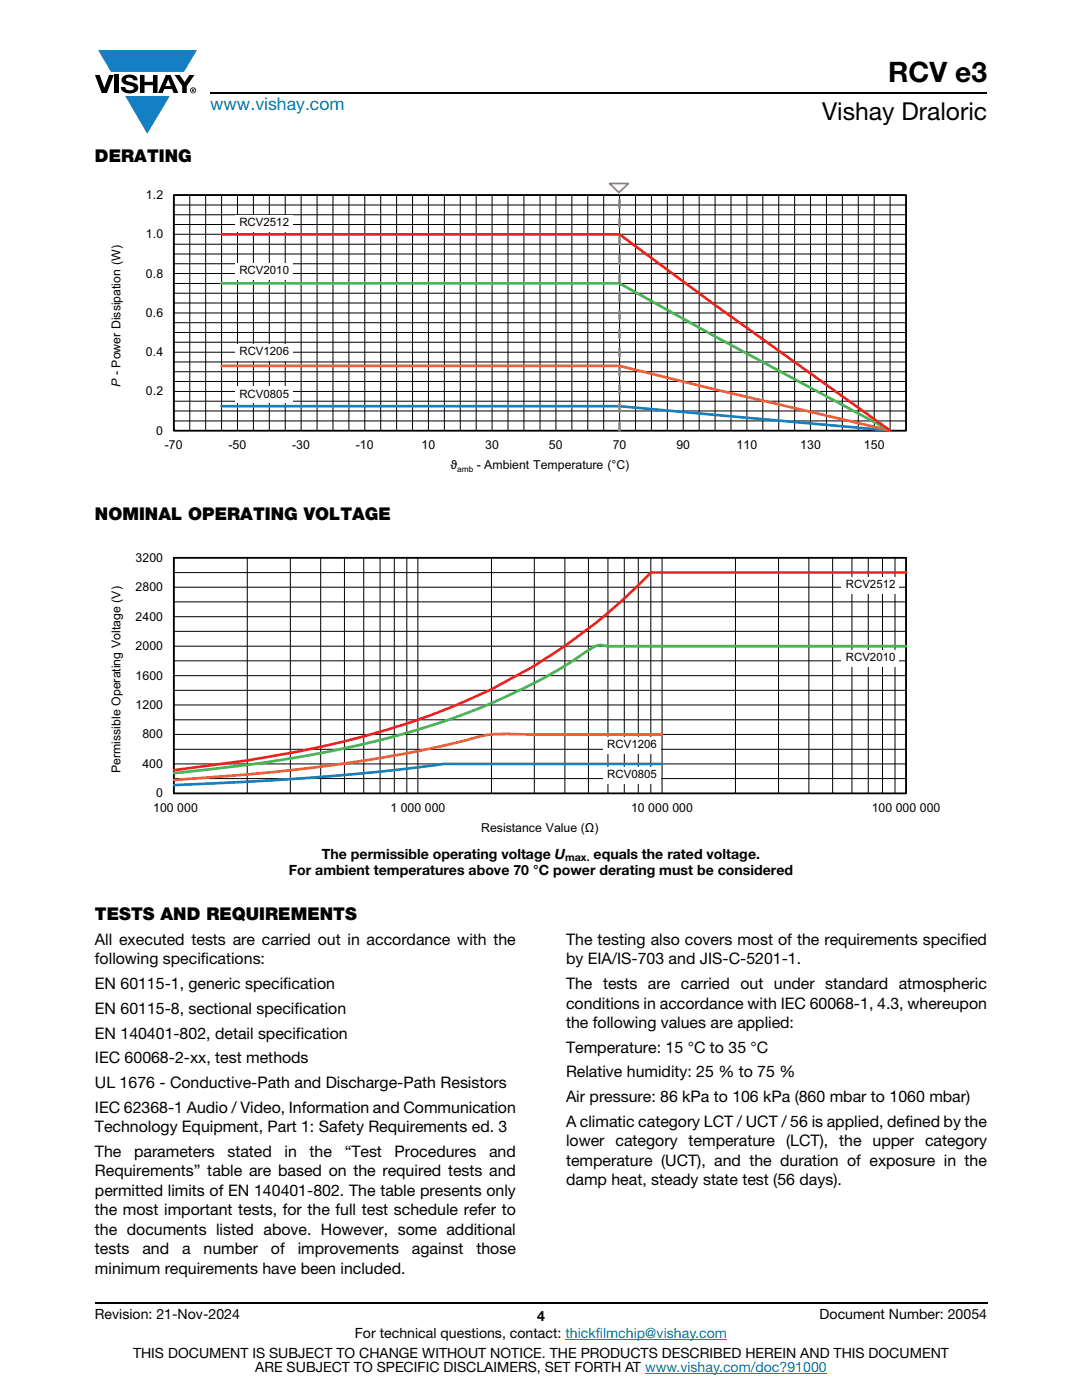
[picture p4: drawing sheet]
<svg xmlns="http://www.w3.org/2000/svg" width="216mm" height="279mm" viewBox="0 0 216 279" stroke-linecap="round" stroke-linejoin="round" font-family="sans-serif">
<defs><g id="words">
<text font-size="5.6" x="177.2" y="16.4">RCV e3</text>
<text font-size="4.9" x="164" y="24">Vishay Draloric</text>
<text font-size="3.5" fill="#007ec4" x="42" y="21.9">www.vishay.com</text>
<g font-size="3.5">
<text x="18.9" y="32.3">DERATING</text>
<text x="18.9" y="103.9">NOMINAL OPERATING VOLTAGE</text>
<text x="18.9" y="183.5">TESTS AND REQUIREMENTS</text>
</g>
<g font-size="3.2">
<text x="18.9" y="188.6">All executed tests are carried out in accordance with the</text>
<text x="112.9" y="188.6">The testing also covers most of the requirements specified</text>
<text x="18.9" y="192.4">following specifications:</text>
<text x="18.9" y="197.4">EN 60115-1, generic specification</text>
<text x="112.9" y="192.4">by EIA/IS-703 and JIS-C-5201-1.</text>
<text x="112.9" y="197.4">The tests are carried out under standard atmospheric</text>
<text x="18.9" y="202.3">EN 60115-8, sectional specification</text>
<text x="112.9" y="201.3">conditions in accordance with IEC 60068-1, 4.3, whereupon</text>
<text x="18.9" y="207.3">EN 140401-802, detail specification</text>
<text x="112.9" y="205.1">the following values are applied:</text>
<text x="18.9" y="212.2">IEC 60068-2-xx, test methods</text>
<text x="112.9" y="210.1">Temperature: 15 °C to 35 °C</text>
<text x="112.9" y="215">Relative humidity: 25 % to 75 %</text>
<text x="18.9" y="217.1">UL 1676 - Conductive-Path and Discharge-Path Resistors</text>
<text x="112.9" y="220">Air pressure: 86 kPa to 106 kPa (860 mbar to 1060 mbar)</text>
<text x="18.9" y="222.1">IEC 62368-1 Audio / Video, Information and Communication</text>
<text x="18.9" y="226">Technology Equipment, Part 1: Safety Requirements ed. 3</text>
<text x="112.9" y="224.9">A climatic category LCT / UCT / 56 is applied, defined by the</text>
<text x="18.9" y="230.9">The</text>
<text x="26.8" y="230.9">parameters</text>
<text x="45.4" y="230.9">stated</text>
<text x="56.8" y="230.9">in</text>
<text x="61.8" y="230.9">the</text>
<text x="68.8" y="230.9">“Test</text>
<text x="78.7" y="230.9">Procedures</text>
<text x="97.6" y="230.9">and</text>
<text x="112.9" y="228.8">lower category temperature (LCT), the upper category</text>
<text x="112.9" y="232.7">temperature (UCT), and the duration of exposure in the</text>
<text x="18.9" y="238.7">permitted limits of EN 140401-802. The table presents only</text>
<text x="18.9" y="234.8">Requirements” table are based on the required tests and</text>
<text x="112.9" y="236.6">damp heat, steady state test (56 days).</text>
<text x="18.9" y="242.5">the most important tests, for the full test schedule refer to</text>
<text x="18.9" y="246.4">the documents listed above. However, some additional</text>
<text x="18.9" y="250.3">tests</text>
<text x="28.4" y="250.3">and</text>
<text x="36.3" y="250.3">a</text>
<text x="40.6" y="250.3">number</text>
<text x="54.1" y="250.3">of</text>
<text x="59.4" y="250.3">improvements</text>
<text x="82.2" y="250.3">against</text>
<text x="95.1" y="250.3">those</text>
<text x="18.9" y="254.2">minimum requirements have been included.</text>
</g>
<g font-size="2.8">
<text x="64.2" y="171.4">The permissible operating voltage U</text>
<text x="118.4" y="171.4">equals the rated voltage.</text>
<text x="57.6" y="174.6">For ambient temperatures above 70 °C power derating must be considered</text>
<text x="18.9" y="263.3">Revision: 21-Nov-2024</text>
<text x="107.2" y="263.6">4</text>
<text x="163.6" y="263.3">Document Number: 20054</text>
<text x="70.8" y="267.1">For technical questions, contact: thickfilmchip@vishay.com</text>
<text x="26.5" y="271">THIS DOCUMENT IS SUBJECT TO CHANGE WITHOUT NOTICE. THE PRODUCTS DESCRIBED HEREIN AND THIS DOCUMENT</text>
<text x="50.9" y="273.8">ARE SUBJECT TO SPECIFIC DISCLAIMERS, SET FORTH AT www.vishay.com/doc?91000</text>
</g>
<g font-size="2.5">
<text x="29.1" y="39.7">1.2</text>
<text x="29.1" y="47.6">1.0</text>
<text x="29.1" y="55.4">0.8</text>
<text x="29.1" y="63.2">0.6</text>
<text x="29.1" y="71.1">0.4</text>
<text x="24" y="77.2" transform="rotate(-90 24 77.2)">P - Power Dissipation (W)</text>
<text x="29.1" y="78.9">0.2</text>
<text x="31.2" y="86.7">0</text>
<text x="32.9" y="89.7">-70</text>
<text x="45.6" y="89.7">-50</text>
<text x="58.3" y="89.7">-30</text>
<text x="71" y="89.7">-10</text>
<text x="84.1" y="89.7">10</text>
<text x="96.8" y="89.7">30</text>
<text x="109.5" y="89.7">50</text>
<text x="122.3" y="89.7">70</text>
<text x="135" y="89.7">90</text>
<text x="147" y="89.7">110</text>
<text x="159.7" y="89.7">130</text>
<text x="172.4" y="89.7">150</text>
<text x="89.9" y="93.6">ϑ</text>
<text x="95.1" y="93.6">- Ambient Temperature (°C)</text>
<text x="27.1" y="112.1">3200</text>
<text x="27.1" y="118">2800</text>
<text x="27.1" y="123.9">2400</text>
<text x="27.1" y="129.8">2000</text>
<text x="27.1" y="135.6">1600</text>
<text x="27.1" y="141.5">1200</text>
<text x="28.4" y="147.4">800</text>
<text x="24" y="154.3" transform="rotate(-90 24 154.3)">Permissible Operating Voltage (V)</text>
<text x="28.4" y="153.3">400</text>
<text x="31.2" y="159.1">0</text>
<text x="30.6" y="162.1">100 000</text>
<text x="77.9" y="162.1">1 000 000</text>
<text x="96" y="166">Resistance Value (Ω)</text>
<text x="125.9" y="162.1">10 000 000</text>
<text x="173.9" y="162.1">100 000 000</text>
</g>
<g font-size="2.3">
<text x="47.8" y="45.2">RCV2512</text>
<text x="47.8" y="54.7">RCV2010</text>
<text x="47.8" y="70.8">RCV1206</text>
<text x="47.8" y="79.3">RCV0805</text>
<text x="168.8" y="117.3">RCV2512</text>
<text x="168.8" y="131.9">RCV2010</text>
<text x="121.2" y="149.3">RCV1206</text>
<text x="121.2" y="155.3">RCV0805</text>
</g>
<text font-size="2.1" x="112.8" y="171.9">max.</text>
<text font-size="1.7" x="91.2" y="94.2">amb</text>
</g></defs>
<g fill="#147fc3">
<path d="M19.6 10h19.7l-2.6 4.3h-1.1h-13.5z"/>
<path d="M25 19.2h8.9l-4.5 7.5z"/>
</g>
<g fill="#000">
<path d="M18.9 15h1l.9 2.5 1-2.5h.9l-1.4 3.6h-1zM22.9 15h.9v3.6h-.9zM24.6 15.3a2.1 2.1 0 0 1 2.8 .3l.1 .4h-.9a.79 .79 0 0 0-.7-.5 .79 .79 0 0 0-.8 .4l.3 .3 1 .2a1.08 1.08 0 0 1 1.2 1 1.08 1.08 0 0 1-1.1 1.2 1.73 1.73 0 0 1-2.4-1.2h.9a.96 .96 0 0 0 .8 .6 .96 .96 0 0 0 .9-.4 1.31 1.31 0 0 0-1.2-.6 1.03 1.03 0 0 1-1.1-.6 1.03 1.03 0 0 1 .2-1.1zM27.9 15h.9v1.3h1.7v-1.3h.9v3.6h-.9v-1.6h-1.7v1.6h-.9zM34.8 15h1.1l.9 1.4 1-1.4h1l-1.5 2.2v1.4h-.9v-1.4z"/>
<path d="M33.6 15.9l.5 1.3h-1.1zM33.1 15l-1.6 3.6h1l.3-.8h1.5l.3 .8h1l-1.6-3.6z"/>
<path d="M38.4 17.8h.2v.2h-.2zM38.3 17.7v.7h.1v-.3l.4 .3-.2-.3 .2-.2-.1-.2z"/>
<path d="M38.1 18a.46 .46 0 0 1 .9 0 .46 .46 0 0 1-.9 0zM37.9 18a.6 .6 0 0 0 1.2 0 .6 .6 0 0 0-1.2 0z"/>
</g>
<path d="M42 18.6h155M18.9 260h178.1" fill="none" stroke="#000" stroke-width=".36"/>
<path d="M112.8 267.3h32.3M128.7 274h36.3" fill="none" stroke="#007ec4" stroke-width=".2"/>
<g fill="none" stroke="#000" stroke-width=".2">
<path d="M34.7 38.9h146.1v47.1h-146.1zM37.9 38.9v47.1M41 38.9v47.1M44.2 38.9v47.1M47.4 38.9v47.1M50.6 38.9v47.1M53.7 38.9v47.1M56.9 38.9v47.1M60.1 38.9v47.1M63.3 38.9v47.1M66.4 38.9v47.1M69.6 38.9v47.1"/>
<path d="M72.8 38.9v47.1M76 38.9v47.1M79.1 38.9v47.1M82.3 38.9v47.1M85.5 38.9v47.1M88.7 38.9v47.1M91.8 38.9v47.1M95 38.9v47.1M98.2 38.9v47.1M101.4 38.9v47.1M104.5 38.9v47.1M107.8 38.9v47.1"/>
<path d="M110.9 38.9v47.1M114.1 38.9v47.1M117.3 38.9v47.1M120.5 38.9v47.1M123.6 38.9v47.1M126.8 38.9v47.1M130 38.9v47.1M133.2 38.9v47.1M136.3 38.9v47.1M139.5 38.9v47.1M142.7 38.9v47.1M145.9 38.9v47.1"/>
<path d="M149 38.9v47.1M152.2 38.9v47.1M155.4 38.9v47.1M158.6 38.9v47.1M161.7 38.9v47.1M164.9 38.9v47.1M168.1 38.9v47.1M171.3 38.9v47.1M174.4 38.9v47.1M177.6 38.9v47.1M34.7 58.5h146.1M34.7 56.6h146.1"/>
<path d="M34.7 52.6h146.1M34.7 50.7h146.1M34.7 48.7h146.1M34.7 44.8h146.1M34.7 42.9h146.1M34.7 40.9h146.1M34.7 54.6h146.1M34.7 46.8h146.1M34.7 76.1h146.1M34.7 74.2h146.1M34.7 72.2h146.1M34.7 68.3h146.1"/>
<path d="M34.7 66.4h146.1M34.7 64.4h146.1M34.7 60.5h146.1M34.7 78.1h146.1M34.7 70.3h146.1M34.7 62.5h146.1M34.7 84h146.1M34.7 82h146.1M34.7 80.1h146.1"/>
</g>
<path d="M34.7 38.9h146.1v47h-146.1z" fill="none" stroke="#000" stroke-width=".35"/>
<path d="M44.2 81.1h79.4l54 4.8" fill="none" stroke="#147fc3" stroke-width=".53"/>
<path d="M44.2 73h79.4l19.1 4.7 34.9 8.2" fill="none" stroke="#f16b22" stroke-width=".53"/>
<path d="M44.2 56.6h79.4l19.1 10.5 34.9 18.8" fill="none" stroke="#48b74e" stroke-width=".53"/>
<path d="M44.2 46.8h79.4l19.1 14.1 34.9 25" fill="none" stroke="#ee1f23" stroke-width=".53"/>
<path d="M123.6 85.9v-47" fill="none" stroke="#b9519f" stroke-width=".53" stroke-dasharray="1.6 2.1"/>
<path d="M121.6 36.6h3.8l-1.9 1.8z" fill="#fff"/>
<path d="M121.6 36.6h3.8l-1.9 1.8z" fill="none" stroke="#b9519f" stroke-width=".35"/>
<g fill="#fff">
<path d="M46.9 68.6h11.5v3.4h-11.5z"/>
<path d="M46.9 77.1h11.5v3.4h-11.5z"/>
<path d="M46.9 43h11.5v3.4h-11.5z"/>
<path d="M46.9 52.5h11.5v3.4h-11.5z"/>
</g>
<g fill="none" stroke="#000" stroke-width=".2">
<path d="M34.7 114.3h146.1M34.7 111.3h146.1v47h-146.1zM34.7 117.2h146.1M49.3 111.3v47M57.9 111.3v47M64 111.3v47M68.7 111.3v47M72.6 111.3v47M75.8 111.3v47M78.7 111.3v47M81.2 111.3v47M83.4 111.3v47"/>
<path d="M98.1 111.3v47M106.6 111.3v47M112.7 111.3v47M117.4 111.3v47M121.3 111.3v47M124.6 111.3v47M127.4 111.3v47M129.9 111.3v47M132.1 111.3v47M146.8 111.3v47M155.3 111.3v47M161.4 111.3v47"/>
<path d="M166.1 111.3v47M170 111.3v47M173.3 111.3v47M176.1 111.3v47M178.6 111.3v47M34.7 137.8h146.1M34.7 131.9h146.1M34.7 126h146.1M34.7 120.1h146.1M34.7 134.8h146.1M34.7 129h146.1M34.7 123.1h146.1"/>
<path d="M34.7 155.4h146.1M34.7 149.5h146.1M34.7 143.7h146.1M34.7 152.5h146.1M34.7 146.6h146.1M34.7 140.7h146.1"/>
</g>
<path d="M34.7 111.3h146.1v47h-146.1z" fill="none" stroke="#000" stroke-width=".35"/>
<path d="M132.1 152.5h-40.1a63.8 63.8 0 0 0-10.8 .9l-10.5 1.1-11.1 .9-24.9 1.3" fill="none" stroke="#147fc3" stroke-width=".53"/>
<path d="M132.1 146.6h-27.3a32.2 32.2 0 0 0-10.1 .6l-5.7 1.5-6.2 1.3-14.1 2.4-16 1.9-18 1.4" fill="none" stroke="#f16b22" stroke-width=".53"/>
<path d="M180.8 129l-59.9-.1a3.1 3.1 0 0 0-3.2 .7 118.9 118.9 0 0 1-29.1 14.3l-5.8 1.9-5.5 1.5-6.6 1.6-5.9 1.2-13.1 2.2-17 2" fill="none" stroke="#48b74e" stroke-width=".53"/>
<path d="M180.8 114.3h-50.9a117.2 117.2 0 0 1-50.9 30.8 185.1 185.1 0 0 1-21.1 5.2l-8.5 1.5-14.7 1.9" fill="none" stroke="#ee1f23" stroke-width=".53"/>
<g fill="#fff">
<path d="M120.3 153.1h11.5v3.3h-11.5z"/>
<path d="M120.3 147.1h11.5v3.4h-11.5z"/>
<path d="M167.9 129.7h11.5v3.4h-11.5z"/>
<path d="M167.9 115.1h11.5v3.4h-11.5z"/>
</g>
<use href="#words"/>
</svg>
